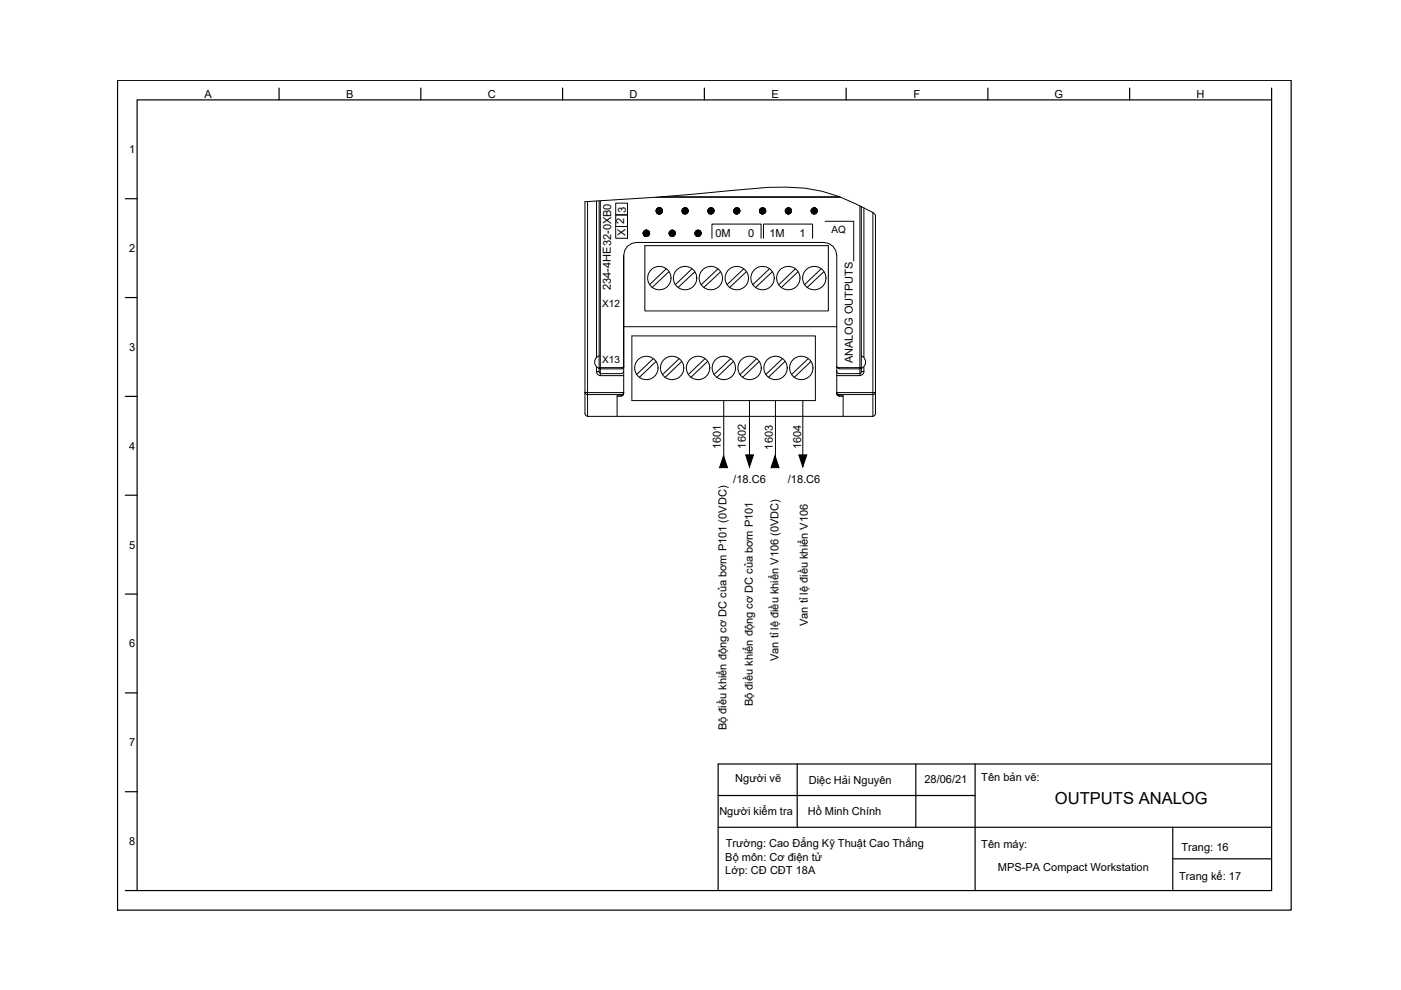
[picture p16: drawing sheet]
<svg xmlns="http://www.w3.org/2000/svg" width="297mm" height="210mm" viewBox="0 0 297 210" stroke-linecap="round" stroke-linejoin="round" font-family="sans-serif">
<defs><g id="words">
<text font-size="3.5" x="223.7" y="170.4">OUTPUTS ANALOG</text>
<g font-size="2.3">
<text x="43.3" y="20.8">A</text>
<text x="73.4" y="20.8">B</text>
<text x="103.4" y="20.8">C</text>
<text x="133.5" y="20.8">D</text>
<text x="163.6" y="20.8">E</text>
<text x="193.7" y="20.8">F</text>
<text x="223.6" y="20.8">G</text>
<text x="253.7" y="20.8">H</text>
<text x="27.4" y="32.5">1</text>
<text x="132.3" y="47.6" transform="rotate(-90 132.3 47.6)">2</text>
<text x="132.7" y="45.2" transform="rotate(-88 132.7 45.2)">3</text>
<text x="27.4" y="53.5">2</text>
<text x="132.6" y="50.1" transform="rotate(-90 132.6 50.1)">X</text>
<text x="151.7" y="50.2">0M</text>
<text x="158.7" y="50.3">0</text>
<text x="163.1" y="50.3">1M</text>
<text x="169.5" y="50.2">1</text>
<text x="129.5" y="61.5" transform="rotate(-90 129.5 61.5)">234-4HE32-0XB0</text>
<text x="27.4" y="74.4">3</text>
<text x="180.8" y="77.1" transform="rotate(-90 180.8 77.1)">ANALOG OUTPUTS</text>
<text x="27.4" y="95.3">4</text>
<text x="152.8" y="95.2" transform="rotate(-90 152.8 95.2)">1601</text>
<text x="158.1" y="95.1" transform="rotate(-90 158.1 95.1)">1602</text>
<text x="163.9" y="95.3" transform="rotate(-90 163.9 95.3)">1603</text>
<text x="169.9" y="95.2" transform="rotate(-90 169.9 95.2)">1604</text>
<text x="155.5" y="102.3">/18.C6</text>
<text x="167" y="102.3">/18.C6</text>
<text x="27.4" y="116.3">5</text>
<text x="27.4" y="137.3">6</text>
<text x="171.3" y="132.7" transform="rotate(-90 171.3 132.7)">Van tỉ lệ điều khiển V106</text>
<text x="165.1" y="140.2" transform="rotate(-90 165.1 140.2)">Van tỉ lệ điều khiển V106 (0VDC)</text>
<text x="159.6" y="149.8" transform="rotate(-90 159.6 149.8)">Bộ điều khiển động cơ DC của bơm P101</text>
<text x="154" y="154.9" transform="rotate(-90 154 154.9)">Bộ điều khiển động cơ DC của bơm P101 (0VDC)</text>
<text x="27.4" y="158.2">7</text>
<text x="155.9" y="165.8">Người vẽ</text>
<text x="171.5" y="166.2">Diệc Hải Nguyên</text>
<text x="196" y="166.1">28/06/21</text>
<text x="208.1" y="165.5">Tên bản vẽ:</text>
<text x="152.5" y="172.9">Người kiểm tra</text>
<text x="171.3" y="172.9">Hồ Minh Chính</text>
<text x="27.4" y="179.2">8</text>
<text x="153.9" y="179.7">Trường: Cao Đẳng Kỹ Thuật Cao Thắng</text>
<text x="208.1" y="179.8">Tên máy:</text>
<text x="153.8" y="182.6">Bộ môn: Cơ điện tử</text>
<text x="153.8" y="185.4">Lớp: CĐ CĐT 18A</text>
<text x="211.6" y="184.6">MPS-PA Compact Workstation</text>
<text x="250.5" y="180.4">Trang: 16</text>
<text x="250" y="186.7">Trang kế: 17</text>
</g>
<g font-size="2.1">
<text x="176.3" y="49.5">AQ</text>
<text x="127.7" y="65.1">X12</text>
<text x="127.7" y="77">X13</text>
</g>
</g></defs>
<!-- layer: 0 -->
<g fill="none" stroke="#000" stroke-width=".25">
<path d="M24.9 17h248.9v176h-248.9zM59.2 18.7v2.5M89.2 18.7v2.5M119.3 18.7v2.5M149.3 18.7v2.5M179.4 18.7v2.5M209.5 18.7v2.5M239.5 18.7v2.5M269.6 18.7v2.5M26.6 42.1h2.5M26.6 63.1h2.5M26.6 84h2.5"/>
<path d="M26.6 105h2.5M26.6 126h2.5M26.6 146.9h2.5M26.6 167.9h2.5M152.3 175.4h117.3M152.3 168.7h54.4M169 162v13.4M194.2 162v13.4M206.7 162v26.8M248.7 175.4v13.4M269.6 162h-117.3v26.8M26.6 188.8h243v-167.6h-240.5v167.6"/>
<path d="M248.7 182.1h20.9"/>
</g>
<!-- layer: PDF26_Geometry -->
<g fill="none" stroke="#000" stroke-width=".21">
<path d="M124.6 42.7v45.6M126.5 42.6v33.2M127 42.6v36.2h-.5M127.3 42.6v37h4.9M130.5 48h2.5v2.5h-2.5zM130.5 45.6h2.5v2.4h-2.5zM130.5 43.1h2.5v2.5h-2.5zM132.2 54.2a2.75 2.75 0 0 1 2.7-2.8h39.8a2.75 2.75 0 0 1 2.7 2.8v29.2M136.6 49h.1M136.7 50.1l1-.9zM136.7 48.9l-.2 .2M136.7 52.1h38.9v13.8h-38.9z"/>
<path d="M136.8 48.8l-.4 .4M136.8 50.1l.9-.9-.8 .9M136.8 48.8l-.4 .5M136.9 48.8l-.5 .5M136.9 48.8l-.5 .6 .6-.6M137 48.8l-.7 .7M137 50.1l.7-.6-.6 .6M137.1 48.8l-.7 .7M137.2 48.8l-.8 .7M137.3 48.8l-.9 .8M137.3 48.9l-.9 .9 1-.9-.9 1 1-.9-1 .9M137.5 49l-.9 .9 1-.9-1 1"/>
<path d="M137.6 49l-1 1 1-.9M137.6 49.9l-.2 .1M137.6 49.1l-.9 .9M137.7 49.2l-.9 .9 .9-.9M137.7 49.7l-.4 .4M137.7 49.3l-.8 .8 .8-.7M137.7 49.5l-.5 .6M137.7 49.5l-.6 .6M137.7 49.7l-.5 .4M139 41.8h39.3M139.1 44.7l.7-.7-.7 .7M139.2 45.1l.9-1-.9 1"/>
<path d="M139.3 45.2l.9-1-.9 1M139.3 44.2l.5-.2 .5 .2 .1 .5-.1 .5-.5 .2-.5-.2-.2-.5zM139.3 44.2v.1M139.4 44.1l-.2 .2M139.6 44.1l-.5 .4M139.6 44.1l-.5 .5M139.7 44l-.6 .6M139.8 44l-.7 .8M139.9 44l-.8 .8 .8-.8M139.9 44.1l-.8 .8M140 44.1l-.8 .9 .9-.9M140.2 44.2l-.9 .9 .9-.9"/>
<path d="M140.2 44.1l-1 1M140.2 41.7h37.8M140.3 44.3l-1 .9 1-.9M140.3 44.3l-.9 1 .9-1M140.3 45.1l-.1 .1M140.4 45.1l-.3 .2M140.4 44.3l-1 1M140.4 44.5l-.9 .8 .9-.9-1 .9M140.4 44.9l-.4 .5M140.4 44.7l-.7 .7M140.4 44.6l-.7 .8 .7-.8M140.4 44.6l-.8 .8"/>
<path d="M140.4 44.9l-.5 .5M140.4 44.8l-.5 .6 .5-.6M140.4 44.8l-.6 .6M141.3 57l-3.6 3.4M141.8 57.6l-3.6 3.4M142 49.9l1-.9-.9 1M142.2 48.9l-.3 .3M142.3 48.8l-.4 .4M142.4 48.8l-.6 .5M142.5 48.8l-.7 .6M142.6 48.8l-.8 .7M142.6 48.8l-.8 .8"/>
<path d="M142.7 48.8l-.8 .8M142.7 48.8l-.8 .9M142.8 48.8l-.9 1M142.8 48.9l-.9 .9 1-.9M142.9 49l-.9 .9M143 49l-.9 1M143.1 49.1l-1 .9M143.1 49.8l-.2 .2M143.1 49.1l-.9 1M143.2 49.2l-1 .9M143.2 49.2l-.9 .9M143.2 49.3l-.8 .8"/>
<path d="M143.2 49.4l-.8 .7M143.2 49.7l-.5 .4M143.2 49.4l-.7 .7M143.2 49.5l-.6 .6M144.8 44.2l.4-.2 .5 .2 .3 .5-.3 .5-.5 .2-.4-.2-.2-.5zM144.9 44.1l-.3 .3M145.1 44.1l-.5 .4M145.1 44l-.5 .6M145.2 44l-.6 .7M145.3 44l-.7 .7M145.3 44l-.7 .8M145.4 44l-.8 .8"/>
<path d="M145.4 44.1l-.8 .8M145.5 44.1l-.9 .8M145.5 44.1l-.9 .9 1-.9M145.6 44.1l-.9 1M145.7 44.2l-1 .9M145.7 44.3l-.9 .9M145.7 44.2l-.9 1M145.8 44.3l-.9 .9M145.8 44.3l-.9 1 .9-.9M145.8 45.1l-.1 .2M145.9 44.5l-.9 .9M145.9 44.4l-1 .9"/>
<path d="M145.9 44.9l-.4 .5M145.9 44.8l-.5 .6M145.9 44.8l-.6 .6M145.9 44.7l-.7 .7M145.9 44.6l-.8 .8 .8-.9-.9 .9M146 44.7l-.8 .7M146.7 57l-3.5 3.4M147.3 57.6l-3.6 3.4M147.3 49.7l1-.9-.9 1M147.5 49l.5-.2 .5 .2 .2 .5-.2 .5-.5 .1-.5-.1-.2-.5zM147.5 49.9l1-.9-1 1M147.7 48.9l-.3 .3"/>
<path d="M147.8 48.8l-.5 .4M147.9 48.8l-.6 .5M147.9 50.1l.8-.7-.8 .7M147.9 48.8l-.6 .6M148.1 48.8l-.8 .7M148.1 48.8l-.8 .8 .9-.8M148.3 48.9l-.9 .9M148.4 48.9l-1 .9 1-.9M148.4 49l-.9 .9M148.5 49.8l-.1 .2M148.5 49l-.9 1M148.6 49.1l-1 1"/>
<path d="M148.6 49.7l-.4 .4M148.6 49.2l-.8 .9M148.6 49.2l-.9 .9M148.7 49.6l-.5 .5M148.7 49.5l-.6 .6M148.7 49.3l-.9 .8M150.1 44.9l.9-.8-.9 .9M150.2 44.3l.5-.3 .5 .3 .2 .4-.2 .5-.5 .2-.5-.2-.1-.5zM150.5 44.1l-.4 .4M150.6 44l-.5 .6M150.7 44l-.6 .7M150.9 44l-.8 .8"/>
<path d="M150.9 44.1l-.8 .8M150.9 50.5v-3h10.5v3M151.1 44.1l-1 .9M151.1 44.2l-.9 .9M151.2 44.2l-1 1M151.2 44.3l-.9 .9M151.3 44.3l-.9 1 .9-.9M151.3 45.1l-.2 .2M151.3 44.4l-.9 .9M151.4 44.5l-.9 .9M151.4 44.5l-.8 .9 .8-.8M151.4 44.9l-.5 .5"/>
<path d="M151.4 44.7l-.7 .7M151.4 44.8l-.6 .6M152.2 57l-3.5 3.4M152.8 57.6l-3.6 3.4M155.5 44.7l.7-.7-.7 .8M155.7 45.1l1-.9-1 1M155.7 44.3l.5-.3 .5 .3 .2 .4-.2 .5-.5 .2-.5-.2-.2-.5zM155.9 44.1l-.3 .3M156 44.1l-.4 .4M156.1 44l-.5 .6M156.2 44l-.7 .7M156.3 44l-.7 .8"/>
<path d="M156.4 44.1l-.8 .8M156.5 44.1l-.9 .8M156.6 44.2l-1 .9M156.7 44.3l-1 .9M156.7 45.1l-.1 .2M156.8 44.4l-1 .8M156.8 44.4l-.9 .9M156.8 44.5l-.9 .9M156.8 44.9l-.4 .5M156.9 44.5l-.9 .9M156.9 44.6l-.8 .8M156.9 44.7l-.7 .7"/>
<path d="M156.9 44.8l-.6 .6M157.7 57l-3.6 3.4M158.2 57.6l-3.5 3.4M161 44.7l.7-.7-.7 .8M161.1 45.1l1-.9-.9 1M161.2 44.3l.5-.3 .5 .3 .2 .4-.2 .5-.5 .2-.5-.2-.2-.5zM161.4 44.1l-.3 .3M161.5 44.1l-.5 .4M161.6 44l-.6 .6M161.6 44l-.6 .7M161.8 44l-.8 .8M161.9 50.5v-3h10.4v3"/>
<path d="M161.9 44.1l-.9 .8M162 44.1l-.9 .8M162 44.2l-.9 .9M162.1 44.2l-1 .9M162.2 44.3l-1 .9M162.2 44.3l-.9 .9M162.2 44.3l-.9 1 .9-.9M162.2 45.1l-.1 .2M162.3 44.4l-.9 .9M162.3 44.5l-.9 .9M162.3 44.5l-.8 .9M162.3 44.6l-.7 .8"/>
<path d="M162.3 44.7l-.7 .7M162.3 44.8l-.6 .6M162.3 44.9l-.4 .5M162.4 44.7l-.7 .7M163.1 57l-3.5 3.4M163.7 57.6l-3.5 3.4M166.7 44.3l.5-.3 .4 .3 .2 .4-.2 .5-.4 .2-.5-.2-.2-.5zM166.9 44.1l-.3 .3M167 44l-.5 .6M167.1 44l-.6 .7M167.2 44l-.7 .7M167.2 44l-.7 .8"/>
<path d="M167.3 44l-.8 .8M167.3 44.1l-.8 .8M167.4 44.1l-.9 .8M167.5 44.1l-1 .9 1-.9M167.5 44.2l-.9 .9M167.6 44.2l-.9 1M167.7 44.3l-1 .9M167.7 44.3l-.9 1M167.7 45.1l-.2 .2M167.8 44.4l-1 .9M167.8 44.4l-.9 .9M167.8 44.5l-.9 .9"/>
<path d="M167.8 44.9l-.4 .5M167.8 44.6l-.8 .8M167.8 44.7l-.7 .7M167.8 44.7l-.6 .7M167.8 44.8l-.6 .6M168.6 57l-3.5 3.4M169.2 57.6l-3.6 3.4M171.9 44.7l.8-.7-.8 .8M172.1 45.1l.9-.9-.8 1M172.2 44.3l.4-.3 .5 .3 .2 .4-.2 .5-.5 .2-.4-.2-.3-.5zM172.3 44.1l-.3 .3M172.5 44.1l-.5 .4"/>
<path d="M172.5 44l-.5 .6M172.6 44l-.7 .7M172.7 44l-.7 .8M172.8 44.1l-.8 .8M173 44.1l-1 .8M173 44.2l-.9 .9M173.1 44.3l-.9 .9M173.2 45.1l-.2 .2M173.2 44.4l-1 .8M173.2 44.4l-.9 .9M173.3 44.5l-.9 .9M173.3 44.9l-.4 .5"/>
<path d="M173.3 44.5l-.8 .9M173.3 44.6l-.8 .8M173.3 44.7l-.7 .7M173.3 44.8l-.6 .6M174.1 57l-3.6 3.4M174.7 57.6l-3.6 3.4M174.9 46.9h6.1v8.4M182.3 43.7v35.9h-4.9M182.6 43.8v35h.6M183.2 44v31.8M185.1 45.1a36.7 36.7 0 0 0-18.3-5.4h-3.9a899.9 899.9 0 0 1-38.9 3.1v44.9l.2 .4 .4 .2M185.1 45.1l.5 .5v42.1l-.2 .4-.3 .2"/>
<path d="M185.1 45.1v43.2M126.5 78.8a.87 .87 0 0 0 .8 .8M126.5 77.8v1M127 75.4a1.46 1.46 0 0 0-.9 1.4 1.46 1.46 0 0 0 .9 1.4M127.1 78.8l.2 .4M131.7 77.9h-4.7l.3 .3h4.4M132.2 78.7l-.1 .4-.4 .1h-4.4M132.2 77.7v-23.5v29.2l-.3 .5-1.1 .1M132.2 69.3h45.2M132.3 77.7l-.6 .3M132.3 77.7l-.2 .4-.4 .1M134 71.2h38.9v13.7h-38.9z"/>
<path d="M138.5 76l-3.6 3.4M139.1 76.6l-3.6 3.4M144 76l-3.6 3.4M144.6 76.6l-3.6 3.4M149.5 76l-3.6 3.4M150 76.6l-3.5 3.4M154.9 76l-3.5 3.4M155.5 76.6l-3.5 3.4M160.4 76l-3.5 3.4M161 76.6l-3.6 3.4M165.9 76l-3.6 3.4M166.4 76.6l-3.5 3.4"/>
<path d="M171.4 76l-3.6 3.4M171.9 76.6l-3.5 3.4M177.4 78.7a.51 .51 0 0 0 .6 .5h4.4l.2-.4M177.4 77.7l.1 .2 .5 .3h4.3l.3-.3h-4.6M177.4 77.7l.6 .3M182.6 75.4a1.48 1.48 0 0 1 .9 1.4 1.48 1.48 0 0 1-.9 1.4M183.2 78.7l-.3 .6-.5 .3M183.2 77.8v1M124 83.2h8.2a.51 .51 0 0 1-.5 .5h-7.1a.51 .51 0 0 1-.6-.5zM124.6 88.3h60.5M130.8 84v4.3M132.2 83.4l-.1 .3-.3 .2-1 .1"/>
<path d="M153.4 84.9v14M158.9 84.9v14.2M164.4 84.9v14M170.2 84.9v14M177.4 83.2h8.2a.51 .51 0 0 1-.5 .5h-7.1a.46 .46 0 0 1-.6-.5zM177.4 83.4l.1 .3 .5 .3M177.4 83.4a.51 .51 0 0 0 .6 .6M178 84h.8v4.3"/>
<circle cx="137" cy="49.5" r=".69"/>
<circle cx="139.8" cy="59" r="2.48"/>
<circle cx="142.5" cy="49.5" r=".69"/>
<circle cx="145.3" cy="59" r="2.48"/>
<circle cx="150.7" cy="59" r="2.48"/>
<circle cx="156.2" cy="59" r="2.48"/>
<circle cx="161.7" cy="59" r="2.48"/>
<circle cx="167.1" cy="59" r="2.48"/>
<circle cx="172.6" cy="59" r="2.48"/>
<circle cx="137" cy="78" r="2.48"/>
<circle cx="142.5" cy="78" r="2.48"/>
<circle cx="148" cy="78" r="2.48"/>
<circle cx="153.5" cy="78" r="2.48"/>
<circle cx="158.9" cy="78" r="2.48"/>
<circle cx="164.4" cy="78" r="2.48"/>
<circle cx="169.9" cy="78" r="2.48"/>
</g>
<!-- layer: PDF18_Device Layer -->
<path d="M153.4 96.6l.8 2.6h-1.6zM158.1 96.4h1.7l-.9 2.6zM164.3 96.6l.9 2.6h-1.7zM169.4 96.4h1.7l-.9 2.6z" fill="#000" stroke="#000" stroke-width=".21"/>
<use href="#words"/>
</svg>
